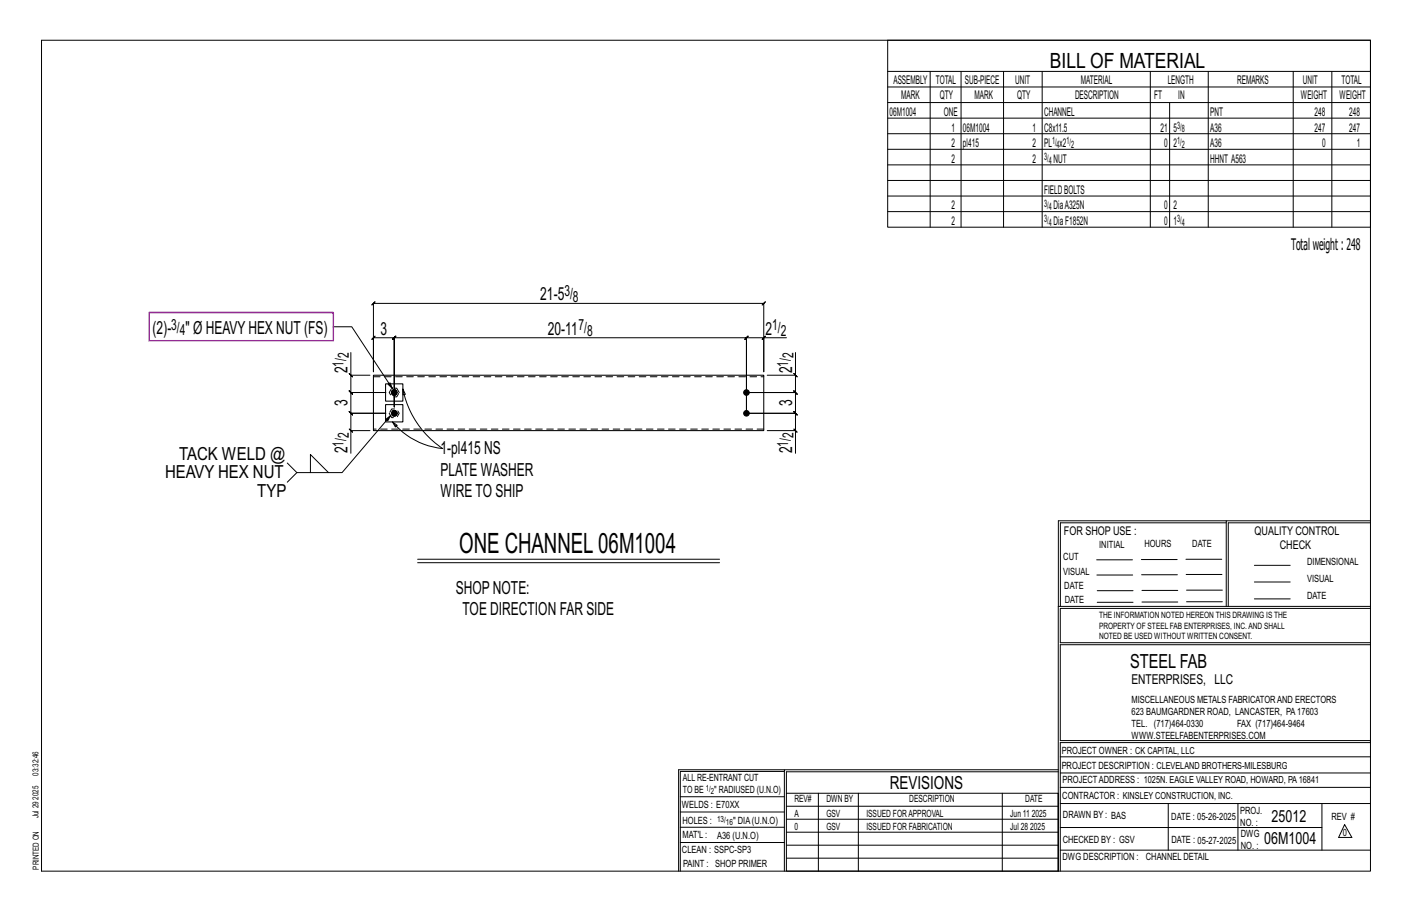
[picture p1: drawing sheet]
<svg xmlns="http://www.w3.org/2000/svg" width="432mm" height="279mm" viewBox="0 0 432 279" stroke-linecap="round" stroke-linejoin="round" font-family="sans-serif">
<defs><g id="words">
<text font-size="8.6" x="140.4" y="169">ONE CHANNEL06M1004</text>
<text font-size="6.4" x="321.1" y="20.7">BILL OF MATERIAL</text>
<text font-size="5.9" x="345.6" y="204.1">STEEL FAB</text>
<g font-size="5.5">
<text x="165.2" y="91.8">21-5</text>
<text x="46.6" y="102.1">(2)-</text>
<text x="56.7" y="102.1">&quot; Ø HEAVYHEX NUT (FS)</text>
<text x="116.4" y="102.3">3</text>
<text x="167.5" y="102.3">20-11</text>
<text x="234.1" y="102.3">2</text>
<text x="106.3" y="114.2" transform="rotate(-90 106.3 114.2)">2</text>
<text x="242.3" y="114.2" transform="rotate(-90 242.3 114.2)">2</text>
<text x="106.3" y="124.2" transform="rotate(-90 106.3 124.2)">3</text>
<text x="242.3" y="124.2" transform="rotate(-90 242.3 124.2)">3</text>
<text x="54.7" y="140.7">TACK WELD @</text>
<text x="106.3" y="138.6" transform="rotate(-90 106.3 138.6)">2</text>
<text x="134.7" y="138.9">1-pl415 NS</text>
<text x="242.3" y="138.6" transform="rotate(-90 242.3 138.6)">2</text>
<text x="50.5" y="146.2">HEAVY HEX NUT</text>
<text x="134.7" y="145.4">PLATE WASHER</text>
<text x="78.6" y="151.8">TYP</text>
<text x="134.7" y="151.9">WIRETO SHIP</text>
<text x="139.4" y="181.6">SHOPNOTE:</text>
<text x="141.4" y="188.1">TOE DIRECTION FAR SIDE</text>
<text x="272.2" y="241.1">REVISIONS</text>
</g>
<g font-size="5.1">
<text x="388.9" y="251.3">25012</text>
<text x="386.6" y="258.1">06M1004</text>
</g>
<text font-size="4.9" x="394.8" y="76.4">Totalweight : 248</text>
<g font-size="4.7">
<text x="172.6" y="90.5">3/</text>
<text x="175.2" y="92.2">8</text>
<text x="52.4" y="100.9">3/</text>
<text x="176.9" y="101">7/</text>
<text x="236.1" y="101">1/</text>
<text x="55" y="102.5">4</text>
<text x="179.6" y="102.7">8</text>
<text x="238.8" y="102.7">2</text>
<text x="105.1" y="112.1" transform="rotate(-90 105.1 112.1)">1/</text>
<text x="106.7" y="109.5" transform="rotate(-90 106.7 109.5)">2</text>
<text x="241" y="112.1" transform="rotate(-90 241 112.1)">1/</text>
<text x="242.7" y="109.5" transform="rotate(-90 242.7 109.5)">2</text>
<text x="105.1" y="136.5" transform="rotate(-90 105.1 136.5)">1/</text>
<text x="106.7" y="133.9" transform="rotate(-90 106.7 133.9)">2</text>
<text x="241" y="136.5" transform="rotate(-90 241 136.5)">1/</text>
<text x="242.7" y="133.9" transform="rotate(-90 242.7 133.9)">2</text>
</g>
<text font-size="4.2" x="346" y="209.1">ENTERPRISES, LLC</text>
<g font-size="3.7">
<text x="273.2" y="25.6">ASSEMBLY</text>
<text x="286.2" y="25.6">TOTAL</text>
<text x="295.1" y="25.6">SUB-PIECE</text>
<text x="310.4" y="25.6">UNIT</text>
<text x="330.5" y="25.6">MATERIAL</text>
<text x="357.1" y="25.6">LENGTH</text>
<text x="378.3" y="25.6">REMARKS</text>
<text x="398.4" y="25.6">UNIT</text>
<text x="410.2" y="25.6">TOTAL</text>
<text x="272.1" y="35.5">06M1004</text>
<text x="275.6" y="30.4">MARK</text>
<text x="287.4" y="30.4">QTY</text>
<text x="288.6" y="35.5">ONE</text>
<text x="298" y="30.4">MARK</text>
<text x="311" y="30.4">QTY</text>
<text x="319.3" y="35.5">CHANNEL</text>
<text x="328.7" y="30.4">DESCRIPTION</text>
<text x="353" y="30.4">FT</text>
<text x="360.3" y="30.4">IN</text>
<text x="370.1" y="35.5">PNT</text>
<text x="397.8" y="30.4">WEIGHT</text>
<text x="402" y="35.5">248</text>
<text x="409.6" y="30.4">WEIGHT</text>
<text x="412.6" y="35.5">248</text>
<text x="290.9" y="40.2">1</text>
<text x="294.5" y="40.2">06M1004</text>
<text x="315.8" y="40.2">1</text>
<text x="319.3" y="40.2">C8x11.5</text>
<text x="354.9" y="40.2">21</text>
<text x="358.9" y="40.2">5</text>
<text x="370.1" y="40.2">A36</text>
<text x="402" y="40.2">247</text>
<text x="412.6" y="40.2">247</text>
<text x="290.9" y="45">2</text>
<text x="294.5" y="45">pl415</text>
<text x="315.8" y="45">2</text>
<text x="319.3" y="45">PL x2</text>
<text x="356" y="45">0</text>
<text x="358.9" y="45">2</text>
<text x="370.1" y="45">A36</text>
<text x="404.3" y="45">0</text>
<text x="415" y="45">1</text>
<text x="290.9" y="49.7">2</text>
<text x="315.8" y="49.7">2</text>
<text x="322.2" y="49.7">NUT</text>
<text x="370.1" y="49.7">HHNT A563</text>
<text x="319.3" y="59.3">FIELDBOLTS</text>
<text x="290.9" y="64">2</text>
<text x="322.2" y="64">DiaA325N</text>
<text x="356" y="64">0</text>
<text x="358.9" y="64">2</text>
<text x="290.9" y="68.8">2</text>
<text x="322.2" y="68.8">DiaF1852N</text>
<text x="356" y="68.8">0</text>
<text x="358.9" y="68.8">1</text>
<text x="325.3" y="163.4">FOR SHOP USE :</text>
<text x="383.7" y="163.4">QUALITY CONTROL</text>
<text x="391.4" y="167.8">CHECK</text>
</g>
<g font-size="3.1">
<text x="360" y="39.4">3/</text>
<text x="361.4" y="40.5">8</text>
<text x="321.7" y="44.1">1/</text>
<text x="323.1" y="45.3">4</text>
<text x="326.1" y="44.1">1/</text>
<text x="327.5" y="45.3">2</text>
<text x="360" y="44.1">1/</text>
<text x="361.4" y="45.3">2</text>
<text x="319.3" y="48.9">3/</text>
<text x="320.7" y="50">4</text>
<text x="319.3" y="63.2">3/</text>
<text x="320.7" y="64.3">4</text>
<text x="319.3" y="68">3/</text>
<text x="320.7" y="69.1">4</text>
<text x="360" y="68">3/</text>
<text x="361.4" y="69.1">4</text>
<text x="336.2" y="167.4">INITIAL</text>
<text x="350" y="167.1">HOURS</text>
<text x="364.6" y="167.2">DATE</text>
<text x="325.2" y="171.3">CUT</text>
<text x="399.8" y="172.8">DIMENSIONAL</text>
<text x="325.1" y="175.8">VISUAL</text>
<text x="399.8" y="177.9">VISUAL</text>
<text x="325.5" y="180">DATE</text>
<text x="325.7" y="184.4">DATE</text>
<text x="399.8" y="183.1">DATE</text>
<text x="346" y="215">MISCELLANEOUS METALS FABRICATORAND ERECTORS</text>
<text x="346" y="218.6">623 BAUMGARDNER ROAD, LANCASTER, PA17603</text>
<text x="346" y="225.8">WWW.STEELFABENTERPRISES.COM</text>
<text x="346" y="222.2">TEL. (717)464-0330</text>
<text x="378.3" y="222.2">FAX (717)464-9464</text>
<text x="324.7" y="230.5">PROJECT OWNER : CK CAPITAL, LLC</text>
<text x="208.8" y="238.8">ALL RE-ENTRANT CUT</text>
<text x="324.7" y="235.1">PROJECT DESCRIPTION : CLEVELAND BROTHERS-MILESBURG</text>
<text x="324.9" y="239.5">PROJECTADDRESS : 1025N. EAGLE VALLEY ROAD, HOWARD, PA16841</text>
<text x="208.8" y="242.5">TO BE</text>
<text x="218.4" y="242.5">&quot; RADIUSED (U.N.O)</text>
<text x="242.9" y="245.3">REV#</text>
<text x="252.7" y="245.3">DWN BY</text>
<text x="278.1" y="245.3">DESCRIPTION</text>
<text x="313.5" y="245.3">DATE</text>
<text x="324.9" y="244.2">CONTRACTOR : KINSLEY CONSTRUCTION, INC.</text>
<text x="208.5" y="247">WELDS : E70XX</text>
<text x="208.7" y="251.7">HOLES :</text>
<text x="224.2" y="251.8">&quot; DIA(U.N.O)</text>
<text x="242.9" y="249.9">A</text>
<text x="252.7" y="249.9">GSV</text>
<text x="264.9" y="249.9">ISSUED FORAPPROVAL</text>
<text x="309" y="249.9">Jun 11</text>
<text x="315.5" y="249.9">2025</text>
<text x="325.1" y="250">DRAWN BY : BAS</text>
<text x="358.2" y="250.5">DATE : 05-26-2025</text>
<text x="379.3" y="248.9">PROJ.</text>
<text x="407.2" y="250.5">REV #</text>
<text x="208.7" y="256.3">MAT'L :</text>
<text x="219.3" y="256.4">A36 (U.N.O)</text>
<text x="242.9" y="253.8">0</text>
<text x="252.7" y="253.8">GSV</text>
<text x="264.9" y="253.8">ISSUED FOR FABRICATION</text>
<text x="309" y="253.8">Jul 28</text>
<text x="315" y="253.8">2025</text>
<text x="325" y="257.6">CHECKED BY : GSV</text>
<text x="358.3" y="257.7">DATE : 05-27-2025</text>
<text x="379.3" y="252.5">NO. :</text>
<text x="379.5" y="255.9">DWG</text>
<text x="410.6" y="255.5">0</text>
<text x="208.6" y="260.7">CLEAN : SSPC-SP3</text>
<text x="324.9" y="262.9">DWG DESCRIPTION :</text>
<text x="350.4" y="263">CHANNEL DETAIL</text>
<text x="379.5" y="259.5">NO. :</text>
<text x="208.9" y="265">PAINT : SHOP PRIMER</text>
</g>
<g font-size="2.7">
<text x="336.1" y="189">THE INFORMATION NOTED HEREON THIS DRAWING IS THE</text>
<text x="336.1" y="195.4">NOTED BE USED WITHOUT WRITTEN CONSENT.</text>
<text x="336.1" y="192.2">PROPERTY OF STEEL FAB ENTERPRISES, INC.AND SHALL</text>
</g>
<g font-size="2.6">
<text x="215.9" y="241.8">1/</text>
<text x="217.4" y="242.7">2</text>
<text x="219.3" y="251.1">13/</text>
<text x="222" y="252.1">16</text>
</g>
<g font-size="2.5">
<text x="11.7" y="237.1" transform="rotate(-90 11.7 237.1)">03:32:46</text>
<text x="11.8" y="244.4" transform="rotate(-90 11.8 244.4)">2025</text>
<text x="11.8" y="250.1" transform="rotate(-90 11.8 250.1)">Jul 29</text>
<text x="11.9" y="265.8" transform="rotate(-90 11.9 265.8)">PRINTED ON</text>
</g>
</g></defs>
<g fill="none" stroke="#000" stroke-width=".31">
<path d="M12.7 12.3h406.4v254h-406.4zM271.5 12.3h147.6v57.2h-147.6zM271.5 21.8h147.6M271.5 26.6h147.6M271.5 31.4h147.6M271.5 36.1h147.6M284.5 21.8v47.7M293.9 21.8v47.7M306.9 21.8v47.7M318.7 21.8v47.7M351.8 21.8v47.7M357.7 31.4v38.1"/>
<path d="M369.5 21.8v47.7M395.5 21.8v47.7M407.3 21.8v47.7M271.5 40.9h147.6M271.5 45.6h147.6M271.5 50.4h147.6M271.5 55.2h147.6M271.5 59.9h147.6M271.5 64.7h147.6M101.9 99.9h5.7l12.3 18.8-1.2-1.2 .6-.5 .6 1.7M106.8 114.2l1 1zM107.3 107.8v6.9h5.8"/>
<path d="M107.3 114.7v5.3l-.5-.5 1 1-.5-.5h10.7M118 120h-10.7l-.5-.5 1 1-.5-.5v6.3l-.5-.5 1 1-.5-.5h10.7h-10.7l-.5-.5 1 1-.5-.5v5.3M123.2 118.9l.8 1.6-.8 .2zM123.2 118.9a28.6 28.6 0 0 0 12.2 18.2 22.7 22.7 0 0 1-15.4-8.1M233.6 103.2h-5.3l.5-.5-1 1 .5-.5v23.1h15l.5 .5-1-1 .5 .5v-6.3l.5 .5-1-1 .5 .5h-15h15l.5 .5-1-1 .5 .5v-5.3M234.1 102.7l-1 1zM240.5 103.2h-6.9v10.4v-20.9l.5-.5-1 1 .5-.5h-119.4l.5-.5-1 1 .5-.5v20.9v-10.4l-.5 .5 1-1-.5 .5h6.4l-.5 .5 1-1-.5 .5v21.2v-21.2l-.5 .5 1-1-.5 .5h107.7l-.5 .5 1-1-.5 .5v23.1h15l-.5-.5 1 1-.5-.5v5.3M242.8 114.2l1 1zM243.3 107.8v6.9h-8.7M106.8 131.1l1 1zM113.1 131.6h-5.8v7M119.4 127.1l-1.4 1 .6 .5 .8-1.5-14.8 17.4h-13.8l-3-3"/>
<path d="M120 129l1.5 1-.6 .5zM234.6 131.6h8.7v7M242.8 131.1l1 1zM90.8 144.5l-3 2.9M94.9 144.5v-5.6l5.6 5.6M375 159.8h-50.7v25.6M375 159.2h-51.3l-.1 107.1M419.1 159.2h-44.1v26.2M419.1 159.8h-43.5v25.6M127.7 171h92.3M127.7 172h92.3M335.4 171.1h10.9"/>
<path d="M335.4 175.8h11M349 171h11M349.1 175.7h11M362.7 171h10.9M362.7 175.6h11M383.6 172.8h11M383.6 177.9h11M323.7 185.4h95.4M335.5 184.1h11M335.5 180.6h11M349.2 184h11M349.2 180.5h11"/>
<path d="M362.9 180.4h10.9M362.9 184h10.9M383.6 183.1h11M419.1 186h-94.9v10.5h94.9M419.1 197.1h-94.9v29.3h94.9v.6h-94.9v39.3M239.9 235.8h-31.9v30.5M239.9 235.3h-32.4v31M323.6 235.3h-83.7v31M323.6 235.9h-83.1v6.6M324.2 236.3h94.9M324.2 231.4h94.9M208 252.9h31.9"/>
<path d="M208 257.5h31.9M208 243.6h31.9M208 248.2h31.9M240.5 242.5h83.1v23.8h-83.1zM240.5 258.4h83.1M240.5 254.4h83.1M240.5 250.4h83.1M240.5 246.5h83.1M250.3 242.5v23.8M262.5 242.5v23.8M306.5 242.5v23.8M324.2 253h80.1"/>
<path d="M324.2 245.6h94.9M324.2 259.9h94.9M324.2 240.7h94.9M357.3 245.6v14.3M378.6 245.6v14.3M404.3 245.6v14.3M411.2 252.1l2.2 3.9h-4zM240.5 262.3h83.1"/>
</g>
<g fill="#000" stroke="#000" stroke-width=".31">
<circle cx="120.6" cy="120" r=".86"/>
<circle cx="228.3" cy="120" r=".86"/>
<circle cx="120.6" cy="126.3" r=".86"/>
<circle cx="228.3" cy="126.3" r=".86"/>
</g>
<path d="M114.2 114.7h119.4v16.9h-119.4zM117.9 117.3h5.3v5.3h-5.3zM117.9 123.7h5.3v5.3h-5.3z" fill="none" stroke="#000" stroke-width=".32"/>
<path d="M45.6 95.5h56.3v8.7h-56.3z" fill="none" stroke="#f0f" stroke-width=".5"/>
<g fill="none" stroke="#000" stroke-width=".31" stroke-dasharray="2 1.4">
<path d="M114.2 115.2h119.4M119.8 118.7h1.5l.8 1.3-.8 1.3h-1.5l-.8-1.3zM119.8 125h1.5l.8 1.3-.8 1.4h-1.5l-.8-1.4zM233.6 131.2h-119.4"/>
<circle cx="120.6" cy="120" r=".86"/>
<circle cx="120.6" cy="126.3" r=".86"/>
</g>
<use href="#words"/>
</svg>
